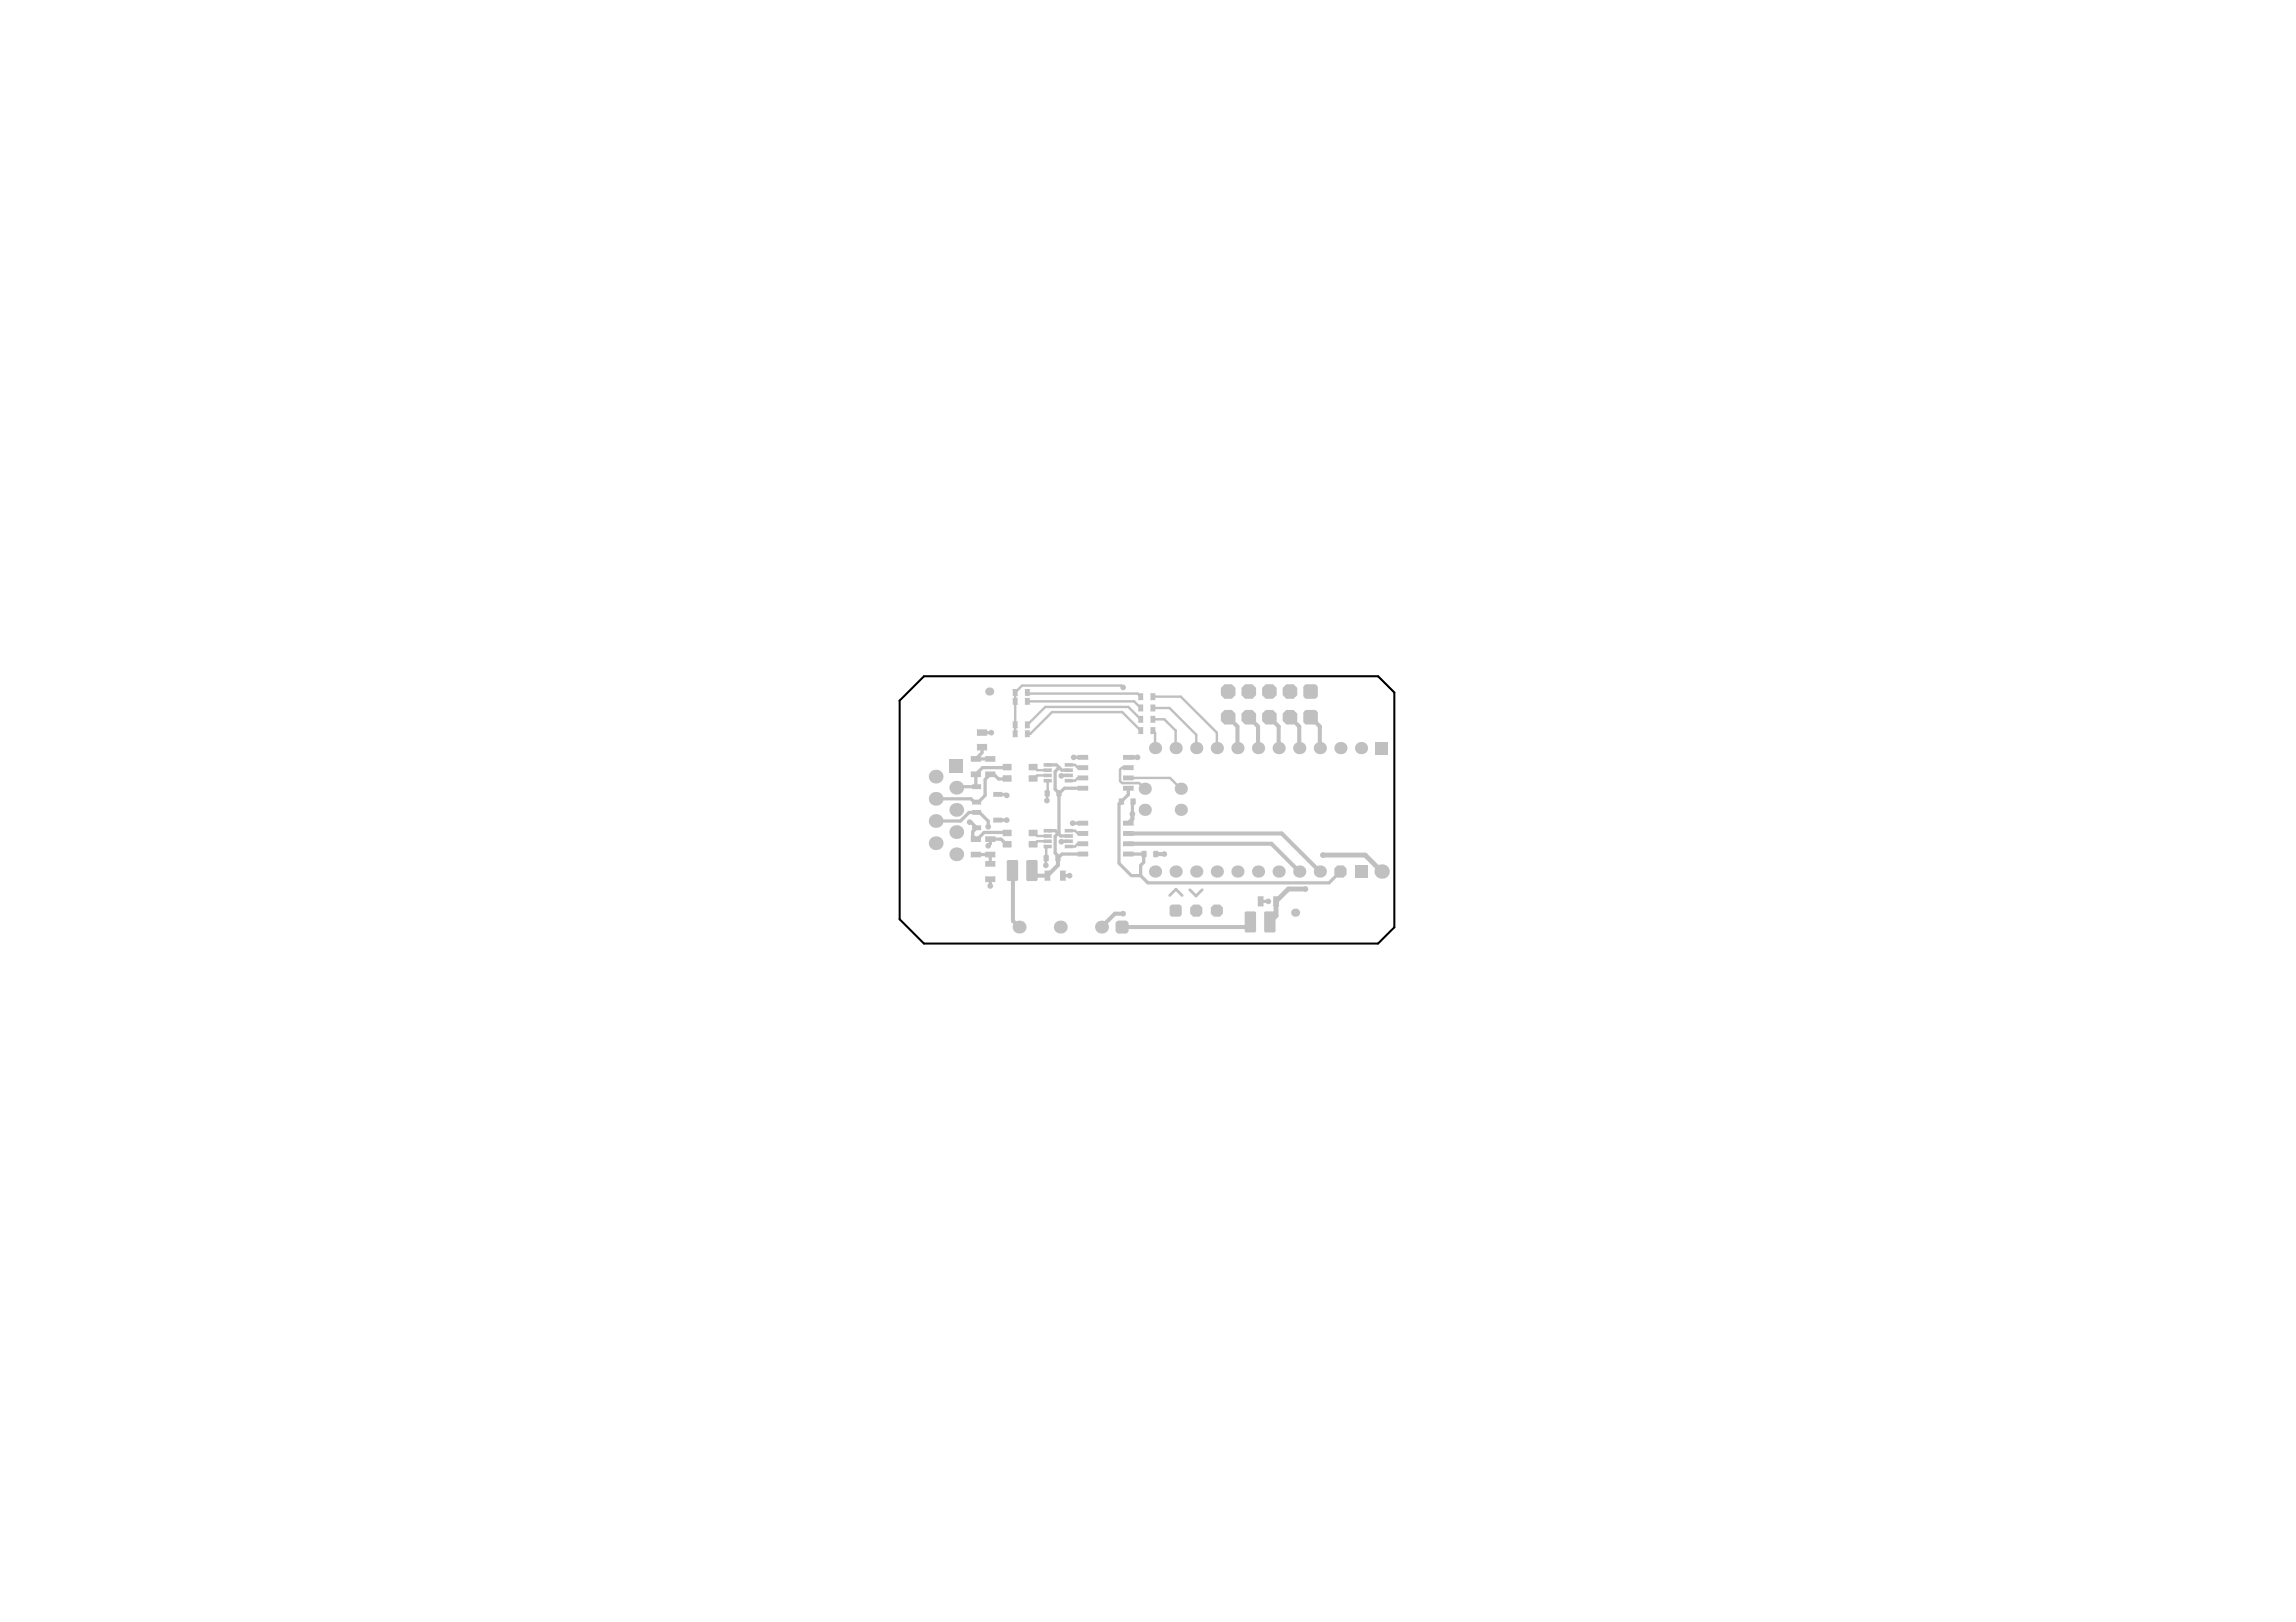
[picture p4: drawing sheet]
<svg xmlns="http://www.w3.org/2000/svg" width="297mm" height="210mm" viewBox="0 0 297 210" stroke-linecap="round" stroke-linejoin="round" font-family="sans-serif">
<path d="M116.4 90.7l3.1-3.2h58.8l2.1 2.1v30.4l-2.1 2.1h-58.8l-3.1-3.1z" fill="none" stroke="#000" stroke-width=".27"/>
<g fill="none" stroke="#c0c0c0" stroke-width=".42">
<path d="M127 96.7v.7l-.8 .8h1.9M127 94.8h1.2M130.3 99.3h-.1h-3.1l-.9 .9v1.5l.1 .1h-2.5l-.1 .1M135.5 99h1.2l.7 .7h.9M137 99.3l-.5 .5v2.3l.5 .6 .7-.7h2.4M138.9 98h1.2M121.1 106.2h3.2l1.1-1.1h1.3l1.1 1.2v.7M125.4 106.4h.2l.7 .7-.5 .5v.6l.4 .4h.2l.9-.9 3 .1M126.2 110.6h1.9v1.2M128.1 113.8v.8M129.1 102.8h1l.1 .1M129.1 106.1h1.1"/>
<path d="M130.3 100.7l-1.1 .1-.6-.6h-.5l-.7 .7v2l-.8 .9h-.6l-.4-.4h-4.5M130.3 109.3h-.1l-.7-.7h-1.4v.6l-.3 .3M135.5 107.5h1.1l.6 .7h1.1M137 102.7v5l-.5 .5v2.2l.4 .3v.4l.5-.6h2.7M137.5 113.3h.9M138.3 108.9h-1M138.3 100.3l-1 .1M138.8 106.5h1.3M146 102v.8l-1.2 1.2v7.7l1.6 1.6h1.2M146 110.5h2v1.1l-.4 .4v1.3M146.6 103.7l-.1 .1v1.5M163.1 116.6h1"/>
<path d="M173.4 112.8l-1.4 1.4h-23.5l-.9-.9"/>
</g>
<g fill="none" stroke="#c0c0c0" stroke-width=".52">
<path d="M146 98h1.2M158.9 92.8l1.2 1.2v2.8M161.6 92.8l1.2 1.2v2.8M164.2 92.8l1.2 1.2v2.8M166.9 92.8l1.2 1.2v2.8M169.6 92.8l1.2 1.2v2.8M131 112.7v6.5l.8 .8M136.9 111.1v.9l-1.4 1.3h-1.3l-.7-.6M145.3 118.2h-1.1l-1.7 1.8M146 109.2h18.5l3.6 3.6M146 107.9h19.8l5 4.9M146.5 105.3v.7l-.5 .5"/>
<path d="M149.5 110.5h1.1M161.8 119.3l-.7 .7h-15.9"/>
</g>
<path d="M146 99.3h-.8l-.3 .3v1.5l.3 .2h2.2l.7 .8" fill="none" stroke="#c0c0c0" stroke-width=".32"/>
<g fill="none" stroke="#c0c0c0" stroke-width=".31">
<path d="M132.9 90.8h13.8l.9 .8M132.9 89.6l.2 .2h14.1l.4 .4M133.8 99.3l.4 .4h1.3M138.3 99h.8l.3 .3h.7M145.3 89l-.2-.3h-12.9l-.9 .9v5.4M147.6 93.1l-1.6-1.6h-10.8l-2.3 2.3M147.6 94.5l-2.4-2.3h-9.1l-2.8 2.8h-.4M149.2 90.2h3.6l4.6 4.6v2M149.2 93.1h1.4l1.5 1.4v2.3M149.2 91.6h2.1l3.5 3.5v1.7M149.2 94.5l.2 .3v2M133.8 107.8l.4 .4h1.3"/>
<path d="M135.5 109.5l-.2 .2v2.3M135.5 101l-.1 2.6M135.5 100.3h-1.3l-.4 .4M135.5 108.9h-1.3l-.4 .4M138.3 107.5h.8l.3 .4h.7M140.1 100.7h-.7l-.3 .3h-.8M140.1 109.2h-.7l-.3 .3h-.8M146 100.7h5.4l1.4 1.4"/>
</g>
<path d="M168.9 115h-2.2l-1.6 1.6v1.9l-.8 .8M171.2 110.7h5.4l2.1 2.1" fill="none" stroke="#c0c0c0" stroke-width=".63"/>
<path d="M151.3 115.9l.8-.8 .8 .8M153.9 115.1l.8 .8 .8-.8" fill="none" stroke="#c0c0c0" stroke-width=".37"/>
<g fill="#c0c0c0">
<path d="M132.6 95.3l.1 .1z"/>
<path d="M133.2 94.5v.1z"/>
<path d="M131 95.3l.1 .1z"/>
<path d="M131.6 94.5l.1 .1z"/>
<path d="M132.6 94.2h.1z"/>
<path d="M131 94.2h.1z"/>
<path d="M131.6 93.4h.1z"/>
<path d="M132.6 91.1l.1 .1z"/>
<path d="M133.2 90.3v.1z"/>
<path d="M131 91.1l.1 .1z"/>
<path d="M131.6 90.3l.1 .1z"/>
<path d="M132.6 90l.1 .1z"/>
<path d="M131 90l.1 .1z"/>
<path d="M131.6 89.2h.1z"/>
<path d="M148.8 94.9l.1 .1z"/>
<path d="M149.4 94.1l.1 .1z"/>
<path d="M147.3 94.9v.1z"/>
<path d="M147.8 94.1l.1 .1z"/>
<path d="M148.8 93.5h.1z"/>
<path d="M149.4 92.6l.1 .1z"/>
<path d="M147.8 92.6l.1 .1z"/>
<path d="M148.8 92l.1 .1z"/>
<path d="M149.4 91.2h.1z"/>
<path d="M147.3 92v.1z"/>
<path d="M147.8 91.2h.1z"/>
<path d="M148.8 90.5l.1 .1z"/>
<path d="M149.4 89.7l.1 .1z"/>
<path d="M147.3 90.5v.1z"/>
<path d="M147.8 89.7l.1 .1z"/>
<path d="M127.5 110.2v.1z"/>
<path d="M127.5 108.2v.1z"/>
<path d="M127.5 111.4v.1z"/>
<path d="M127.5 113.4v.1z"/>
<path d="M137.7 99.5h.1z"/>
<path d="M138.7 98.8h.1z"/>
<path d="M137.7 98.8h.1z"/>
<path d="M136 98.8h.1z"/>
<path d="M136 107.3h.1z"/>
<path d="M135 107.7h.1z"/>
<path d="M138.7 107.3h.1z"/>
<path d="M137.7 107.3h.1z"/>
<path d="M137.7 107.7h.1z"/>
<path d="M136 108h.1z"/>
<path d="M138.7 108h.1z"/>
<path d="M137.7 108h.1z"/>
<path d="M137.7 108.7h.1z"/>
<path d="M146.6 101.7l.1 .1z"/>
<path d="M145.3 102.3h.1z"/>
<path d="M146.6 100.4h.1z"/>
<path d="M145.3 100.9l.1 .1z"/>
<path d="M146.6 99l.1 .1z"/>
<path d="M145.3 99.6l.1 .1z"/>
<path d="M146.6 97.7l.1 .1z"/>
<path d="M145.3 98.3h.1z"/>
<path d="M140.7 101.7l.1 .1z"/>
<path d="M139.4 102.3h.1z"/>
<path d="M140.7 100.4h.1z"/>
<path d="M139.4 100.9l.1 .1z"/>
<path d="M140.7 99l.1 .1z"/>
<path d="M139.4 99.6l.1 .1z"/>
<path d="M140.7 97.7l.1 .1z"/>
<path d="M139.4 98.3h.1z"/>
<path d="M146.6 110.2l.1 .1z"/>
<path d="M145.3 110.8h.1z"/>
<path d="M146.6 108.9h.1z"/>
<path d="M145.3 109.4l.1 .1z"/>
<path d="M146.6 107.5l.1 .1z"/>
<path d="M145.3 108.1l.1 .1z"/>
<path d="M146.6 106.2l.1 .1z"/>
<path d="M145.3 106.8h.1z"/>
<path d="M140.7 110.2l.1 .1z"/>
<path d="M139.4 110.8h.1z"/>
<path d="M140.7 108.9h.1z"/>
<path d="M139.4 109.4l.1 .1z"/>
<path d="M140.7 107.5l.1 .1z"/>
<path d="M139.4 108.1l.1 .1z"/>
<path d="M140.7 106.2l.1 .1z"/>
<path d="M139.4 106.8h.1z"/>
<path d="M135.8 112.7h.1z"/>
<path d="M135.1 112.7h.1z"/>
<path d="M137.8 112.7h.1z"/>
<path d="M137.1 112.7h.1z"/>
<path d="M126.9 101.5v.1z"/>
<path d="M125.8 104v.1z"/>
<path d="M128.5 103.1h.1z"/>
<path d="M129.6 102.5l.1 .1z"/>
<path d="M126.9 104.8v.1z"/>
<path d="M126.9 106.8v.1z"/>
<path d="M128.5 106.4h.1z"/>
<path d="M129.6 105.8l.1 .1z"/>
<path d="M145.6 119.1v.5zM145.6 119.1l.2 .1 .2 .4h-.4z"/>
<path d="M144.3 119.6h.4zM144.4 119.3l.3-.2v.5h-.4z"/>
<path d="M144.7 120.4v.4zM144.3 120.4h.4v.4l-.3-.2z"/>
<path d="M145.6 120.4h.4zM145.6 120.4h.4l-.2 .4h-.2z"/>
<path d="M152.5 117.1v.4zM152.5 117.1h.2l.2 .4h-.4z"/>
<path d="M151.3 117.5h.4zM151.4 117.3l.3-.2v.4h-.4z"/>
<path d="M151.7 118.2v.4zM151.3 118.2h.4v.4h-.2z"/>
<path d="M152.5 118.2h.4zM152.5 118.2h.4l-.2 .4h-.2z"/>
<path d="M169.1 93.3v.5zM168.6 93.3h.5v.5l-.4-.3z"/>
<path d="M170 93.3h.5zM170 93.3h.5l-.1 .2-.4 .3z"/>
<path d="M170 91.9v.4zM170 91.9l.4 .2 .1 .2h-.5z"/>
<path d="M168.6 92.3h.5zM168.7 92.1l.4-.2v.4h-.5z"/>
<path d="M169.1 90v.4zM168.6 90h.5v.4l-.4-.2z"/>
<path d="M170 90h.5zM170 90h.5l-.1 .2-.4 .2z"/>
<path d="M170 88.5v.5zM170 88.5l.4 .3 .1 .2h-.5z"/>
<path d="M168.6 89h.5zM168.7 88.8l.4-.3v.5h-.5z"/>
<path d="M130.7 100.3v.1zM130.7 100.3l.2 .1h-.2z"/>
<path d="M129.7 100.4h.1zM129.8 100.4v-.1v.1h-.1z"/>
<path d="M129.8 101v.2zM129.7 101h.1v.2z"/>
<path d="M130.7 101h.2zM130.7 101h.2l-.2 .2z"/>
<path d="M133.2 101v.2zM133.1 101h.1v.2z"/>
<path d="M134.1 101h.1zM134.1 101h.1l-.1 .2z"/>
<path d="M134.1 100.3v.1zM134.1 100.3l.1 .1h-.1z"/>
<path d="M133.1 100.4h.1zM133.1 100.4l.1-.1v.1h-.1z"/>
<path d="M133.2 99.6v.1zM133.1 99.6h.1v.1z"/>
<path d="M134.1 99.6h.1zM134.1 99.6h.1l-.1 .1z"/>
<path d="M134.1 98.9v.1zM134.1 98.9l.1 .1h-.1z"/>
<path d="M133.1 99h.1zM133.1 98.9h.1v.1h-.1z"/>
<path d="M130.7 98.9v.1zM130.7 98.9l.2 .1h-.2z"/>
<path d="M129.7 99h.1zM129.8 98.9v.1h-.1z"/>
<path d="M129.8 99.6v.1zM129.7 99.6h.1v.1z"/>
<path d="M130.7 99.6h.2zM130.7 99.6h.2l-.2 .1z"/>
<path d="M130.7 108.8v.2zM130.7 108.8l.2 .2h-.2z"/>
<path d="M129.7 109h.1zM129.8 108.9v-.1v.2h-.1z"/>
<path d="M129.8 109.6v.1zM129.7 109.6h.1v.1z"/>
<path d="M130.7 109.6h.2zM130.7 109.6h.2l-.2 .1z"/>
<path d="M133.2 109.6v.1zM133.1 109.6h.1v.1z"/>
<path d="M134.1 109.6h.1zM134.1 109.6h.1l-.1 .1z"/>
<path d="M134.1 108.8v.2zM134.1 108.8l.1 .2h-.1z"/>
<path d="M133.1 109h.1zM133.1 108.9l.1-.1v.2h-.1z"/>
<path d="M133.2 108.1v.1zM133.1 108.1h.1v.1z"/>
<path d="M134.1 108.1h.1zM134.1 108.1h.1l-.1 .1z"/>
<path d="M134.1 107.4v.1zM134.1 107.4l.1 .1h-.1z"/>
<path d="M133.1 107.5h.1zM133.1 107.4h.1v.1h-.1z"/>
<path d="M130.7 107.4v.1zM130.7 107.4l.2 .1h-.2z"/>
<path d="M129.7 107.5h.1zM129.8 107.4v.1h-.1z"/>
<path d="M129.8 108.1v.1zM129.7 108.1h.1v.1z"/>
<path d="M130.7 108.1h.2zM130.7 108.1h.2l-.2 .1z"/>
<path d="M136.5 110.8h.2zM136.6 110.7l.1-.1v.2h-.2z"/>
<path d="M136.7 111.3v.2zM136.5 111.3h.2v.2z"/>
<path d="M137 111.3h.2zM137 111.3h.2l-.2 .2z"/>
<path d="M137 110.6v.2zM137 110.6l.2 .2h-.2z"/>
<path d="M135 110.8h.2zM135.1 110.7l.1-.1v.2h-.2z"/>
<path d="M135.2 111.3v.2zM135 111.3h.2v.2z"/>
<path d="M135.5 111.3h.2zM135.5 111.3h.2l-.2 .2z"/>
<path d="M135.5 110.6v.2zM135.5 110.6l.2 .2h-.2z"/>
<path d="M148.2 110.8h.1zM148.2 110.8h.1l-.1 .1z"/>
<path d="M148.2 110.1v.2zM148.2 110.1l.1 .2h-.1z"/>
<path d="M147.7 110.3h.1zM147.7 110.2l.1-.1v.2h-.1z"/>
<path d="M147.8 110.8v.1zM147.7 110.8h.1v.1z"/>
<path d="M149.7 110.8h.2zM149.7 110.8h.2l-.2 .1z"/>
<path d="M149.7 110.1v.2zM149.7 110.1l.2 .2h-.2z"/>
<path d="M149.2 110.3h.2zM149.2 110.2l.2-.1v.2h-.2z"/>
<path d="M149.4 110.8v.1zM149.2 110.8h.2v.1z"/>
<path d="M136.7 102.4h.1zM136.7 102.3l.1-.1v.2h-.1z"/>
<path d="M136.8 102.9v.2zM136.7 102.9h.1v.2z"/>
<path d="M137.2 102.9h.1zM137.2 102.9h.1l-.1 .2z"/>
<path d="M137.2 102.2v.2zM137.2 102.2l.1 .2h-.1z"/>
<path d="M135.1 102.4h.2zM135.2 102.3l.1-.1v.2h-.2z"/>
<path d="M135.3 102.9v.2zM135.1 102.9h.2v.2z"/>
<path d="M135.7 102.9h.1zM135.7 102.9h.1l-.1 .2z"/>
<path d="M135.7 102.2v.2zM135.7 102.2l.1 .2h-.1z"/>
<path d="M145.2 104h.2zM145.2 104h.2l-.2 .2z"/>
<path d="M145.2 103.3v.2zM145.2 103.3l.2 .2h-.2z"/>
<path d="M144.7 103.5h.2zM144.8 103.4l.1-.1v.2h-.2z"/>
<path d="M144.9 104v.2zM144.7 104h.2v.2z"/>
<path d="M146.8 104h.1zM146.8 104h.1l-.1 .2z"/>
<path d="M146.8 103.3v.2zM146.8 103.3l.1 .2h-.1z"/>
<path d="M146.3 103.5h.1zM146.3 103.4l.1-.1v.2h-.1z"/>
<path d="M146.4 104v.2zM146.3 104h.1v.2z"/>
<path d="M125.7 110.9v.1zM125.6 110.9l.1 .1z"/>
<path d="M126.8 110.9h.1zM126.8 110.9h.1l-.1 .1z"/>
<path d="M126.8 110.2v.1zM126.8 110.2l.1 .1z"/>
<path d="M125.6 110.3h.1zM125.6 110.2l.1 .1z"/>
<path d="M125.7 108.9v.1zM125.6 108.9l.1 .1z"/>
<path d="M126.8 108.9h.1zM126.8 108.9h.1l-.1 .1z"/>
<path d="M126.8 108.2v.1zM126.8 108.2l.1 .1z"/>
<path d="M125.6 108.3h.1zM125.6 108.2l.1 .1z"/>
<path d="M127.5 110.9v.1zM127.5 110.9v.1z"/>
<path d="M128.7 110.9h.1zM128.7 110.9h.1l-.1 .1z"/>
<path d="M128.7 110.2v.1zM128.7 110.2l.1 .1z"/>
<path d="M127.5 108.9v.1zM127.5 108.9v.1z"/>
<path d="M128.7 108.9h.1zM128.7 108.9h.1l-.1 .1z"/>
<path d="M128.7 108.2v.1zM128.7 108.2l.1 .1z"/>
<path d="M127.5 112.1v.1zM127.5 112.1v.1z"/>
<path d="M128.7 112.1h.1zM128.7 112.1h.1l-.1 .1z"/>
<path d="M128.7 111.4v.1zM128.7 111.4l.1 .1z"/>
<path d="M128.7 114.1h.1zM128.7 114.1h.1h-.1z"/>
<path d="M128.7 113.4v.1zM128.7 113.4l.1 .1z"/>
<path d="M126.8 97.8v.1zM126.8 97.8l.1 .1z"/>
<path d="M125.6 97.9h.1zM125.6 97.9h.1z"/>
<path d="M125.7 98.5v.1zM125.6 98.5l.1 .1z"/>
<path d="M126.8 98.5h.1zM126.8 98.5h.1l-.1 .1z"/>
<path d="M126.8 99.8v.1zM126.8 99.8l.1 .1z"/>
<path d="M125.6 99.9h.1zM125.6 99.9h.1z"/>
<path d="M125.7 100.5v.1zM125.6 100.5l.1 .1z"/>
<path d="M126.8 100.5h.1zM126.8 100.5h.1l-.1 .1z"/>
<path d="M128.7 97.8v.1zM128.7 97.8l.1 .1z"/>
<path d="M127.5 98.5v.1zM127.5 98.5v.1z"/>
<path d="M128.7 98.5h.1zM128.7 98.5h.1l-.1 .1z"/>
<path d="M128.7 99.8v.1zM128.7 99.8l.1 .1z"/>
<path d="M127.5 100.5v.1zM127.5 100.5v.1z"/>
<path d="M128.7 100.5h.1zM128.7 100.5h.1l-.1 .1z"/>
<path d="M138.7 101.2h.1zM138.7 101.2h.1l-.1 .1z"/>
<path d="M138.7 100.8v.1zM138.7 100.8l.1 .1z"/>
<path d="M137.7 100.9h.1zM137.8 100.8v.1z"/>
<path d="M137.8 101.2v.1zM137.7 101.2l.1 .1z"/>
<path d="M138.7 100.5h.1zM138.7 100.5h.1l-.1 .1z"/>
<path d="M138.7 100.1v.1zM138.7 100.1l.1 .1z"/>
<path d="M137.7 100.2h.1zM137.8 100.1v.1z"/>
<path d="M137.8 100.5v.1zM137.7 100.5l.1 .1z"/>
<path d="M138.7 99.8h.1zM138.7 99.8h.1l-.1 .1z"/>
<path d="M138.7 99.4v.1zM138.7 99.4l.1 .1z"/>
<path d="M137.8 99.8v.1zM137.7 99.8l.1 .1z"/>
<path d="M136 99.8h.1zM136 99.8h.1l-.1 .1z"/>
<path d="M136 99.4v.1zM136 99.4l.1 .1z"/>
<path d="M135 99.5h.1zM135 99.5h.1z"/>
<path d="M135.1 99.8v.1zM135 99.8l.1 .1z"/>
<path d="M136 100.5h.1zM136 100.5h.1l-.1 .1z"/>
<path d="M136 100.1v.1zM136 100.1l.1 .1z"/>
<path d="M135 100.2h.1zM135 100.1l.1 .1z"/>
<path d="M135.1 100.5v.1zM135 100.5l.1 .1z"/>
<path d="M136 101.2h.1zM136 101.2h.1l-.1 .1z"/>
<path d="M136 100.8v.1zM136 100.8l.1 .1z"/>
<path d="M135 100.9h.1zM135 100.8l.1 .1z"/>
<path d="M135.1 101.2v.1zM135 101.2l.1 .1z"/>
<path d="M138.7 99.1h.1zM138.7 99.1h.1l-.1 .1z"/>
<path d="M137.8 99.1v.1zM137.7 99.1l.1 .1z"/>
<path d="M136 99.1h.1zM136 99.1h.1l-.1 .1z"/>
<path d="M135 98.8h.1zM135 98.8h.1z"/>
<path d="M135.1 99.1v.1zM135 99.1l.1 .1z"/>
<path d="M136 107.7h.1zM136 107.7h.1h-.1z"/>
<path d="M135 107.3h.1zM135 107.3h.1z"/>
<path d="M138.7 107.7h.1zM138.7 107.7h.1h-.1z"/>
<path d="M136 109.7h.1zM136 109.7h.1l-.1 .1z"/>
<path d="M136 109.3v.1zM136 109.3l.1 .1z"/>
<path d="M135 109.4h.1zM135 109.3l.1 .1z"/>
<path d="M135.1 109.7v.1zM135 109.7l.1 .1z"/>
<path d="M136 109h.1zM136 109h.1l-.1 .1z"/>
<path d="M136 108.6v.1zM136 108.6l.1 .1z"/>
<path d="M135 108.7h.1zM135 108.7h.1z"/>
<path d="M135.1 109v.1zM135 109l.1 .1z"/>
<path d="M136 108.3h.1zM136 108.3h.1l-.1 .1z"/>
<path d="M135 108h.1zM135 108h.1z"/>
<path d="M135.1 108.3v.1zM135 108.3l.1 .1z"/>
<path d="M138.7 108.3h.1zM138.7 108.3h.1l-.1 .1z"/>
<path d="M137.8 108.3v.1zM137.7 108.3l.1 .1z"/>
<path d="M138.7 109h.1zM138.7 109h.1l-.1 .1z"/>
<path d="M138.7 108.6v.1zM138.7 108.6l.1 .1z"/>
<path d="M137.8 109v.1zM137.7 109l.1 .1z"/>
<path d="M138.7 109.7h.1zM138.7 109.7h.1l-.1 .1z"/>
<path d="M138.7 109.3v.1zM138.7 109.3l.1 .1z"/>
<path d="M137.7 109.4h.1zM137.8 109.3v.1z"/>
<path d="M137.8 109.7v.1zM137.7 109.7l.1 .1z"/>
<path d="M164.7 116.1h.1zM164.7 116l.1 .1z"/>
<path d="M164.8 117.2v.1zM164.7 117.2l.1 .1z"/>
<path d="M165.4 117.2h.1zM165.4 117.2h.1l-.1 .1z"/>
<path d="M165.4 116v.1zM165.4 116l.1 .1z"/>
<path d="M162.7 116.1h.1zM162.7 116l.1 .1z"/>
<path d="M162.8 117.2v.1zM162.7 117.2l.1 .1z"/>
<path d="M163.4 117.2h.1zM163.4 117.2h.1l-.1 .1z"/>
<path d="M163.4 116v.1zM163.4 116l.1 .1z"/>
<path d="M135.8 113.9h.1zM135.8 113.9h.1l-.1 .1z"/>
<path d="M135.2 113.9v.1zM135.1 113.9l.1 .1z"/>
<path d="M137.8 113.9h.1zM137.8 113.9h.1l-.1 .1z"/>
<path d="M137.2 113.9v.1zM137.1 113.9l.1 .1z"/>
<path d="M163.8 120.5v.2zM163.5 120.5h.3v.2z"/>
<path d="M164.8 120.5h.2zM164.8 120.5h.2l-.2 .2z"/>
<path d="M164.8 117.9v.3zM164.8 117.9l.2 .3h-.2z"/>
<path d="M163.5 118.2h.3zM163.6 118l.2-.1v.3h-.3z"/>
<path d="M161.3 120.5v.2zM161 120.5h.3v.2z"/>
<path d="M162.3 120.5h.2zM162.3 120.5h.2l-.2 .2z"/>
<path d="M162.3 117.9v.3zM162.3 117.9l.2 .3h-.2z"/>
<path d="M161 118.2h.3zM161.1 118l.2-.1v.3h-.3z"/>
<path d="M131.5 111.3v.2zM131.5 111.3l.2 .2h-.2z"/>
<path d="M130.2 111.5h.3zM130.3 111.4l.2-.1v.2h-.3z"/>
<path d="M130.5 113.8v.2zM130.2 113.8h.3v.2z"/>
<path d="M131.5 113.8h.2zM131.5 113.8h.2l-.2 .2z"/>
<path d="M134 111.3v.2zM134 111.3l.2 .2h-.2z"/>
<path d="M132.8 111.5h.2zM132.8 111.4l.2-.1v.2h-.2z"/>
<path d="M133 113.8v.2zM132.8 113.8h.2v.2z"/>
<path d="M134 113.8h.2zM134 113.8h.2l-.2 .2z"/>
<path d="M127.6 94.4v.1zM127.6 94.4l.1 .1z"/>
<path d="M126.4 94.5h.1zM126.4 94.4l.1 .1z"/>
<path d="M126.5 95.1v.1zM126.4 95.1l.1 .1z"/>
<path d="M127.6 95.1h.1zM127.6 95.1h.1l-.1 .1z"/>
<path d="M127.6 96.3v.1zM127.6 96.3l.1 .1z"/>
<path d="M126.4 96.4h.1zM126.4 96.3l.1 .1z"/>
<path d="M126.5 97v.1zM126.4 97l.1 .1z"/>
<path d="M127.6 97h.1zM127.6 97h.1l-.1 .1z"/>
<circle cx="171.2" cy="110.7" r=".37"/>
<circle cx="168.9" cy="115" r=".37"/>
<circle cx="164.1" cy="116.6" r=".37"/>
<circle cx="135.3" cy="112" r=".37"/>
<circle cx="145.3" cy="89" r=".37"/>
<circle cx="147.2" cy="98" r=".37"/>
<circle cx="145.3" cy="118.2" r=".37"/>
<circle cx="125.4" cy="106.4" r=".37"/>
<circle cx="127.8" cy="107" r=".37"/>
<circle cx="138.8" cy="106.5" r=".37"/>
<circle cx="138.4" cy="113.3" r=".37"/>
<circle cx="137.3" cy="108.9" r=".37"/>
<circle cx="137.3" cy="100.4" r=".37"/>
<circle cx="135.4" cy="103.6" r=".37"/>
<circle cx="138.9" cy="98" r=".37"/>
<circle cx="127.8" cy="109.5" r=".37"/>
<circle cx="128.1" cy="114.6" r=".37"/>
<circle cx="130.2" cy="106.1" r=".37"/>
<circle cx="130.2" cy="102.9" r=".37"/>
<circle cx="150.6" cy="110.5" r=".37"/>
<circle cx="128.2" cy="94.8" r=".37"/>
<circle cx="146.5" cy="105.3" r=".37"/>
<circle cx="142.5" cy="120" r=".84"/>
<circle cx="131.8" cy="120" r=".84"/>
<circle cx="137.2" cy="120" r=".84"/>
<circle cx="149.4" cy="112.8" r=".79"/>
<circle cx="152.1" cy="112.8" r=".79"/>
<circle cx="123.7" cy="110.6" r=".89"/>
<circle cx="121.1" cy="109.1" r=".89"/>
<circle cx="121.1" cy="106.2" r=".89"/>
<circle cx="121.1" cy="103.4" r=".89"/>
<circle cx="121.1" cy="100.5" r=".89"/>
<circle cx="123.7" cy="107.7" r=".89"/>
<circle cx="123.7" cy="104.8" r=".89"/>
<circle cx="123.7" cy="101.9" r=".89"/>
<circle cx="148.1" cy="104.8" r=".79"/>
<circle cx="148.1" cy="102.1" r=".79"/>
<circle cx="149.4" cy="96.8" r=".79"/>
<circle cx="152.1" cy="96.8" r=".79"/>
<circle cx="152.8" cy="102.1" r=".79"/>
<circle cx="152.8" cy="104.8" r=".79"/>
<circle cx="154.8" cy="96.8" r=".79"/>
<circle cx="154.8" cy="112.8" r=".79"/>
<circle cx="157.4" cy="112.8" r=".79"/>
<circle cx="170.8" cy="112.8" r=".79"/>
<circle cx="178.7" cy="112.8" r=".93"/>
<circle cx="160.1" cy="112.8" r=".79"/>
<circle cx="165.4" cy="112.8" r=".79"/>
<circle cx="168.1" cy="112.8" r=".79"/>
<circle cx="162.8" cy="112.8" r=".79"/>
<circle cx="157.4" cy="96.8" r=".79"/>
<circle cx="160.1" cy="96.8" r=".79"/>
<circle cx="162.8" cy="96.8" r=".79"/>
<circle cx="165.4" cy="96.8" r=".79"/>
<circle cx="168.1" cy="96.8" r=".79"/>
<circle cx="170.8" cy="96.8" r=".79"/>
<circle cx="173.4" cy="96.8" r=".79"/>
<circle cx="176.1" cy="96.8" r=".79"/>
<circle cx="128" cy="89.5" r=".52"/>
<circle cx="167.6" cy="118.1" r=".52"/>
</g>
<g fill="#c0c0c0">
<path d="M144.3 119.6l.4-.5h.9l.4 .5v.8l-.4 .4h-.9l-.4-.4z" fill-rule="evenodd"/>
<path d="M154 117.5l.4-.4h.8l.3 .4v.7l-.3 .4h-.8l-.4-.4z" fill-rule="evenodd"/>
<path d="M151.3 117.5l.4-.4h.8l.4 .4v.7l-.4 .4h-.8l-.4-.4z" fill-rule="evenodd"/>
<path d="M122.8 98.2h1.8v1.8h-1.8z" fill-rule="evenodd"/>
<path d="M156.6 117.5l.4-.4h.8l.4 .4v.7l-.4 .4h-.8l-.4-.4z" fill-rule="evenodd"/>
<path d="M172.6 112.4l.4-.4h.8l.4 .4v.8l-.4 .4h-.8l-.4-.4z" fill-rule="evenodd"/>
<path d="M175.3 112h1.6v1.6h-1.6z" fill-rule="evenodd"/>
<path d="M157.9 92.3l.5-.4h1l.4 .4v1l-.4 .5h-1l-.5-.5z" fill-rule="evenodd"/>
<path d="M157.9 89l.5-.5h1l.4 .5v1l-.4 .4h-1l-.5-.4z" fill-rule="evenodd"/>
<path d="M160.6 92.3l.5-.4h.9l.5 .4v1l-.5 .5h-.9l-.5-.5z" fill-rule="evenodd"/>
<path d="M160.6 89l.5-.5h.9l.5 .5v1l-.5 .4h-.9l-.5-.4z" fill-rule="evenodd"/>
<path d="M163.3 92.3l.5-.4h.9l.5 .4v1l-.5 .5h-.9l-.5-.5z" fill-rule="evenodd"/>
<path d="M163.3 89l.5-.5h.9l.5 .5v1l-.5 .4h-.9l-.5-.4z" fill-rule="evenodd"/>
<path d="M165.9 92.3l.5-.4h1l.4 .4v1l-.4 .5h-1l-.5-.5z" fill-rule="evenodd"/>
<path d="M165.9 89l.5-.5h1l.4 .5v1l-.4 .4h-1l-.5-.4z" fill-rule="evenodd"/>
<path d="M168.6 92.3l.5-.4h.9l.5 .4v1l-.5 .5h-.9l-.5-.5z" fill-rule="evenodd"/>
<path d="M168.6 89l.5-.5h.9l.5 .5v1l-.5 .4h-.9l-.5-.4z" fill-rule="evenodd"/>
<path d="M178 96h1.5v1.6h-1.5z" fill-rule="evenodd"/>
<path d="M129.8 100.3h.9l.2 .1v.6l-.2 .2h-.9l-.1-.2v-.6z" fill-rule="evenodd"/>
<path d="M133.2 100.3h.9l.1 .1v.6l-.1 .2h-.9l-.1-.2v-.6z" fill-rule="evenodd"/>
<path d="M133.1 99l.1-.1h.9l.1 .1v.6l-.1 .1h-.9l-.1-.1z" fill-rule="evenodd"/>
<path d="M129.7 99l.1-.1h.9l.2 .1v.6l-.2 .1h-.9l-.1-.1z" fill-rule="evenodd"/>
<path d="M129.8 108.8h.9l.2 .2v.6l-.2 .1h-.9l-.1-.1v-.6z" fill-rule="evenodd"/>
<path d="M133.2 108.8h.9l.1 .2v.6l-.1 .1h-.9l-.1-.1v-.6z" fill-rule="evenodd"/>
<path d="M133.1 107.5l.1-.1h.9l.1 .1v.6l-.1 .1h-.9l-.1-.1z" fill-rule="evenodd"/>
<path d="M129.7 107.5l.1-.1h.9l.2 .1v.6l-.2 .1h-.9l-.1-.1z" fill-rule="evenodd"/>
<path d="M127.9 89.4h.2v.2h-.2z" fill-rule="evenodd"/>
<path d="M167.4 118h.3v.2h-.3z" fill-rule="evenodd"/>
<path d="M132.6 94.6h.6v.8l-.6-.1z" fill-rule="evenodd"/>
<path d="M131 94.6h.7l-.1 .8-.6-.1z" fill-rule="evenodd"/>
<path d="M132.6 93.4h.6v.8h-.6z" fill-rule="evenodd"/>
<path d="M131 93.4h.7l-.1 .8h-.6z" fill-rule="evenodd"/>
<path d="M132.6 90.4h.6v.8l-.6-.1z" fill-rule="evenodd"/>
<path d="M131 90.4h.7l-.1 .8-.6-.1z" fill-rule="evenodd"/>
<path d="M132.6 89.2h.6v.9l-.6-.1z" fill-rule="evenodd"/>
<path d="M131 89.2h.7l-.1 .9-.6-.1z" fill-rule="evenodd"/>
<path d="M148.8 94.2h.7l-.1 .8-.6-.1z" fill-rule="evenodd"/>
<path d="M147.3 94.2h.6l-.1 .8-.5-.1z" fill-rule="evenodd"/>
<path d="M148.8 92.7h.7l-.1 .8h-.6z" fill-rule="evenodd"/>
<path d="M147.3 92.7h.6l-.1 .8h-.5z" fill-rule="evenodd"/>
<path d="M148.8 91.2h.7l-.1 .9-.6-.1z" fill-rule="evenodd"/>
<path d="M147.3 91.2h.6l-.1 .9-.5-.1z" fill-rule="evenodd"/>
<path d="M148.8 89.8h.7l-.1 .8-.6-.1z" fill-rule="evenodd"/>
<path d="M147.3 89.8h.6l-.1 .8-.5-.1z" fill-rule="evenodd"/>
<path d="M136.5 110.8l.2-.2h.3l.2 .2v.5l-.2 .2h-.3l-.2-.2z" fill-rule="evenodd"/>
<path d="M135 110.8l.2-.2h.3l.2 .2v.5l-.2 .2h-.3l-.2-.2z" fill-rule="evenodd"/>
<path d="M147.7 110.3l.1-.2h.4l.1 .2v.5l-.1 .1h-.4l-.1-.1z" fill-rule="evenodd"/>
<path d="M149.2 110.3l.2-.2h.3l.2 .2v.5l-.2 .1h-.3l-.2-.1z" fill-rule="evenodd"/>
<path d="M136.7 102.4l.1-.2h.4l.1 .2v.5l-.1 .2h-.4l-.1-.2z" fill-rule="evenodd"/>
<path d="M135.1 102.4l.2-.2h.4l.1 .2v.5l-.1 .2h-.4l-.2-.2z" fill-rule="evenodd"/>
<path d="M144.7 103.5l.2-.2h.3l.2 .2v.5l-.2 .2h-.3l-.2-.2z" fill-rule="evenodd"/>
<path d="M146.3 103.5l.1-.2h.4l.1 .2v.5l-.1 .2h-.4l-.1-.2z" fill-rule="evenodd"/>
<path d="M125.6 110.3l.1-.1h1.1l.1 .1v.6l-.1 .1h-1.1l-.1-.1z" fill-rule="evenodd"/>
<path d="M125.6 108.3l.1-.1h1.1l.1 .1v.6l-.1 .1h-1.1l-.1-.1z" fill-rule="evenodd"/>
<path d="M127.5 110.3v-.1h1.2l.1 .1v.6l-.1 .1h-1.2v-.1z" fill-rule="evenodd"/>
<path d="M127.5 108.3v-.1h1.2l.1 .1v.6l-.1 .1h-1.2v-.1z" fill-rule="evenodd"/>
<path d="M127.5 111.5v-.1h1.2l.1 .1v.6l-.1 .1h-1.2v-.1z" fill-rule="evenodd"/>
<path d="M127.5 113.5v-.1h1.2l.1 .1v.6h-.1h-1.2z" fill-rule="evenodd"/>
<path d="M125.6 97.9l.1-.1h1.1l.1 .1v.6l-.1 .1h-1.1l-.1-.1z" fill-rule="evenodd"/>
<path d="M125.6 99.9l.1-.1h1.1l.1 .1v.6l-.1 .1h-1.1l-.1-.1z" fill-rule="evenodd"/>
<path d="M127.5 97.9v-.1h1.2l.1 .1v.6l-.1 .1h-1.2v-.1z" fill-rule="evenodd"/>
<path d="M127.5 99.9v-.1h1.2l.1 .1v.6l-.1 .1h-1.2v-.1z" fill-rule="evenodd"/>
<path d="M137.7 100.9l1-.1 .1 .4-1 .1z" fill-rule="evenodd"/>
<path d="M137.7 100.2l1-.1 .1 .4-1 .1z" fill-rule="evenodd"/>
<path d="M137.7 99.5l1-.1 .1 .4-1 .1z" fill-rule="evenodd"/>
<path d="M135 99.5l1-.1 .1 .4-1 .1z" fill-rule="evenodd"/>
<path d="M135 100.2l1-.1 .1 .4-1 .1z" fill-rule="evenodd"/>
<path d="M135 100.9l1-.1 .1 .4-1 .1z" fill-rule="evenodd"/>
<path d="M137.7 98.8h1l.1 .3-1 .1z" fill-rule="evenodd"/>
<path d="M135 98.8h1l.1 .3-1 .1z" fill-rule="evenodd"/>
<path d="M135 107.3h1l.1 .4h-1z" fill-rule="evenodd"/>
<path d="M137.7 107.3h1l.1 .4h-1z" fill-rule="evenodd"/>
<path d="M135 109.4l1-.1 .1 .4-1 .1z" fill-rule="evenodd"/>
<path d="M135 108.7l1-.1 .1 .4-1 .1z" fill-rule="evenodd"/>
<path d="M135 108h1l.1 .3-1 .1z" fill-rule="evenodd"/>
<path d="M137.7 108h1l.1 .3-1 .1z" fill-rule="evenodd"/>
<path d="M137.7 108.7l1-.1 .1 .4-1 .1z" fill-rule="evenodd"/>
<path d="M137.7 109.4l1-.1 .1 .4-1 .1z" fill-rule="evenodd"/>
<path d="M145.4 101.7h1.2l.1 .6h-1.3z" fill-rule="evenodd"/>
<path d="M145.4 100.4h1.2l.1 .5-1.3 .1z" fill-rule="evenodd"/>
<path d="M145.4 99h1.2l.1 .6-1.3 .1z" fill-rule="evenodd"/>
<path d="M145.4 97.7h1.2l.1 .6h-1.3z" fill-rule="evenodd"/>
<path d="M139.5 101.7h1.2l.1 .6h-1.3z" fill-rule="evenodd"/>
<path d="M139.5 100.4h1.2l.1 .5-1.3 .1z" fill-rule="evenodd"/>
<path d="M139.5 99h1.2l.1 .6-1.3 .1z" fill-rule="evenodd"/>
<path d="M139.5 97.7h1.2l.1 .6h-1.3z" fill-rule="evenodd"/>
<path d="M145.4 110.2h1.2l.1 .6h-1.3z" fill-rule="evenodd"/>
<path d="M145.4 108.9h1.2l.1 .5-1.3 .1z" fill-rule="evenodd"/>
<path d="M145.4 107.5h1.2l.1 .6-1.3 .1z" fill-rule="evenodd"/>
<path d="M145.4 106.2h1.2l.1 .6h-1.3z" fill-rule="evenodd"/>
<path d="M139.5 110.2h1.2l.1 .6h-1.3z" fill-rule="evenodd"/>
<path d="M139.5 108.9h1.2l.1 .5-1.3 .1z" fill-rule="evenodd"/>
<path d="M139.5 107.5h1.2l.1 .6-1.3 .1z" fill-rule="evenodd"/>
<path d="M139.5 106.2h1.2l.1 .6h-1.3z" fill-rule="evenodd"/>
<path d="M164.7 116.1l.1-.1 .7 .1v1.1l-.1 .1h-.6l-.1-.1z" fill-rule="evenodd"/>
<path d="M162.7 116.1l.1-.1h.6l.1 .1v1.1l-.1 .1h-.6l-.1-.1z" fill-rule="evenodd"/>
<path d="M135.1 112.7h.1h.7v1.2l-.1 .1h-.6l-.1-.1z" fill-rule="evenodd"/>
<path d="M137.1 112.7h.1h.7v1.2l-.1 .1h-.6l-.1-.1z" fill-rule="evenodd"/>
<path d="M125.8 101.6l1.1-.1v.6h-1.1z" fill-rule="evenodd"/>
<path d="M125.8 103.5h1.1v.5l-1.1 .1z" fill-rule="evenodd"/>
<path d="M128.5 102.6l1.1-.1 .1 .6h-1.1z" fill-rule="evenodd"/>
<path d="M125.8 104.9l1.1-.1v.6h-1.1z" fill-rule="evenodd"/>
<path d="M125.8 106.8h1.1v.6h-1.1z" fill-rule="evenodd"/>
<path d="M128.5 105.9l1.1-.1 .1 .6h-1.1z" fill-rule="evenodd"/>
<path d="M163.5 118.2l.3-.3h1l.2 .3v2.3l-.2 .2h-1l-.3-.2z" fill-rule="evenodd"/>
<path d="M161 118.2l.3-.3h1l.2 .3v2.3l-.2 .2h-1l-.3-.2z" fill-rule="evenodd"/>
<path d="M130.2 111.5l.3-.2h1l.2 .2v2.3l-.2 .2h-1l-.3-.2z" fill-rule="evenodd"/>
<path d="M132.8 111.5l.2-.2h1l.2 .2v2.3l-.2 .2h-1l-.2-.2z" fill-rule="evenodd"/>
<path d="M126.4 94.5l.1-.1h1.1l.1 .1v.6l-.1 .1h-1.1l-.1-.1z" fill-rule="evenodd"/>
<path d="M126.4 96.4l.1-.1h1.1l.1 .1v.6l-.1 .1h-1.1l-.1-.1z" fill-rule="evenodd"/>
</g>
</svg>
